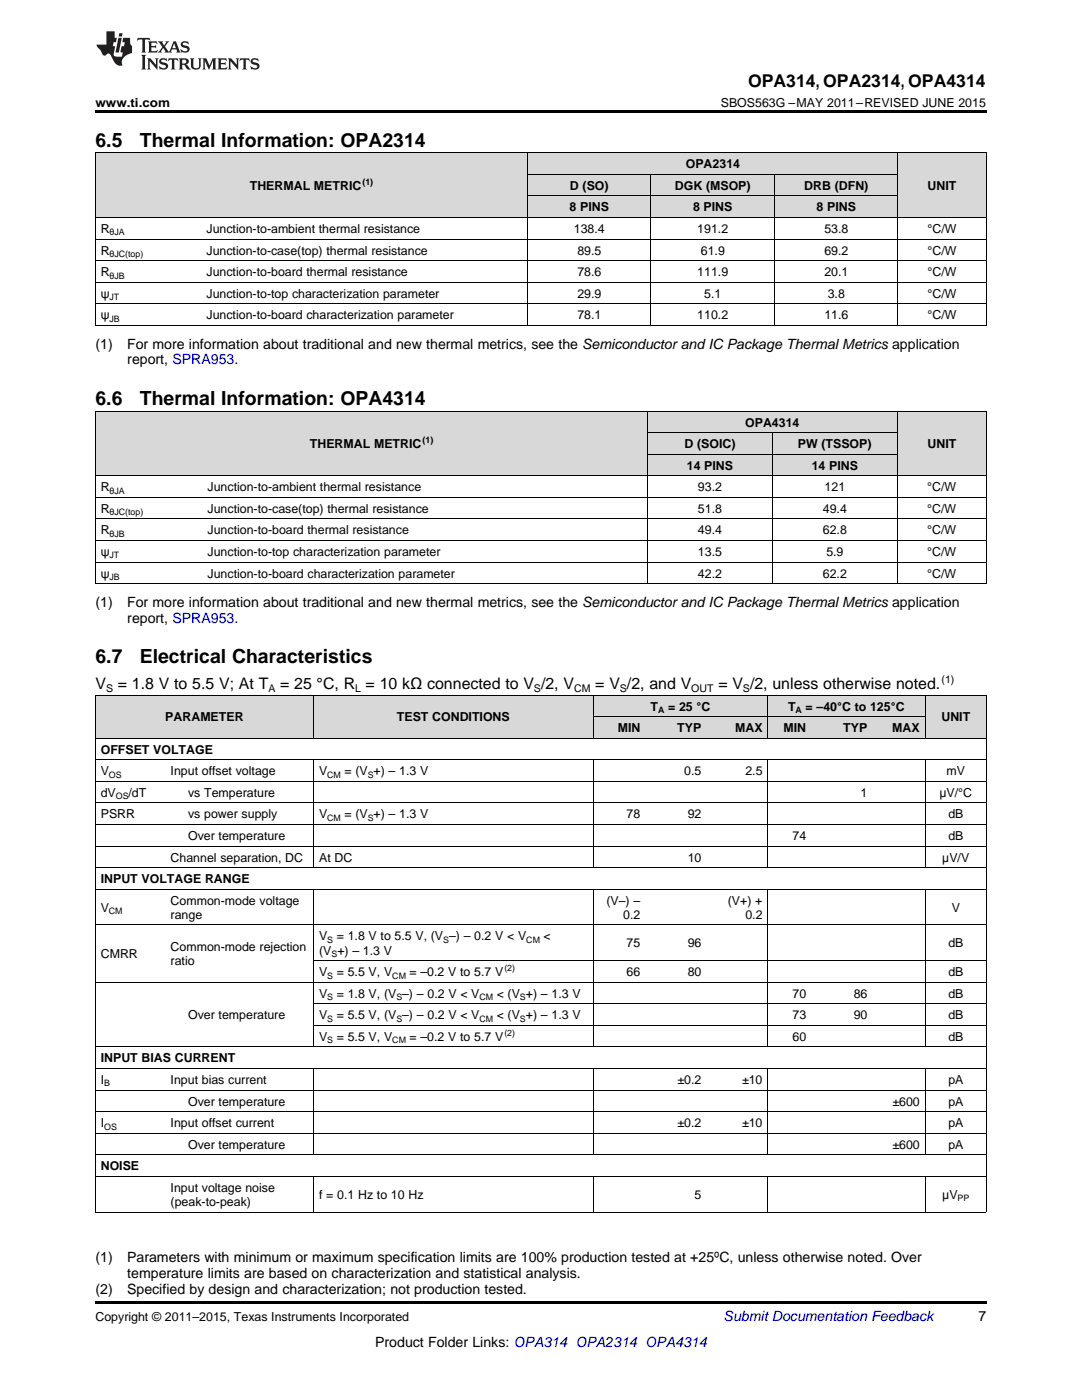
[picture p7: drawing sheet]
<svg xmlns="http://www.w3.org/2000/svg" width="216mm" height="279mm" viewBox="0 0 216 279" stroke-linecap="round" stroke-linejoin="round" font-family="sans-serif">
<defs><g id="words">
<g font-size="3.9">
<text x="19" y="29.3">6.5</text>
<text x="27.9" y="29.3">Thermal Information: OPA2314</text>
<text x="19" y="80.8">6.6</text>
<text x="27.9" y="80.8">Thermal Information: OPA4314</text>
<text x="19" y="132.4">6.7</text>
<text x="27.9" y="132.4">Electrical Characteristics</text>
</g>
<text font-size="3.5" x="149.3" y="17.3">OPA314, OPA2314, OPA4314</text>
<g font-size="3.2">
<text x="19" y="137.5">V</text>
<text x="23.5" y="137.5">= 1.8 V to 5.5 V; At T</text>
<text x="55.9" y="137.5">= 25 °C, R = 10 kΩ connected to V /2, V</text>
<text x="118.8" y="137.5">= V /2, and V</text>
<text x="143.3" y="137.5">= V /2, unless otherwise noted.</text>
</g>
<g font-size="2.8">
<text x="19" y="69.6">(1)</text>
<text x="25.4" y="69.6">For more information about traditional and new thermal metrics, see the Semiconductor and IC Package Thermal Metrics application</text>
<text x="25.4" y="72.7">report, SPRA953.</text>
<text x="19" y="121.1">(1)</text>
<text x="25.4" y="121.1">For more information about traditional and new thermal metrics, see the Semiconductor and IC Package Thermal Metrics application</text>
<text x="25.4" y="124.3">report, SPRA953.</text>
<text x="19" y="251.9">(1)</text>
<text x="25.4" y="251.9">Parameters with minimum or maximum specification limits are 100% production tested at +25ºC, unless otherwise noted. Over</text>
<text x="25.4" y="255.1">temperature limits are based on characterization and statistical analysis.</text>
<text x="19" y="258.2">(2)</text>
<text x="25.4" y="258.2">Specified by design and characterization; not production tested.</text>
<text x="195.3" y="263.6">7</text>
<text x="74.9" y="268.9">Product Folder Links: OPA314 OPA2314 OPA4314</text>
</g>
<text font-size="2.8" fill="#0000c8" x="144.4" y="263.6">Submit Documentation Feedback</text>
<g font-size="2.5">
<text x="19" y="21.4">www.ti.com</text>
<text x="143.8" y="21.4">SBOS563G –MAY 2011–REVISED JUNE 2015</text>
<text x="136.8" y="33.6">OPA2314</text>
<text x="49.8" y="37.9">THERMAL METRIC</text>
<text x="113.7" y="37.9">D (SO)</text>
<text x="134.7" y="37.9">DGK (MSOP)</text>
<text x="160.5" y="37.9">DRB (DFN)</text>
<text x="185.1" y="37.9">UNIT</text>
<text x="20.1" y="46.5">R</text>
<text x="41.2" y="46.5">Junction-to-ambient thermal resistance</text>
<text x="113.7" y="42.2">8 PINS</text>
<text x="114.5" y="46.5">138.4</text>
<text x="138.3" y="42.2">8 PINS</text>
<text x="139.1" y="46.5">191.2</text>
<text x="162.9" y="42.2">8 PINS</text>
<text x="164.5" y="46.5">53.8</text>
<text x="185.1" y="46.5">°C/W</text>
<text x="20.1" y="50.8">R</text>
<text x="41.2" y="50.8">Junction-to-case(top) thermal resistance</text>
<text x="115.2" y="50.8">89.5</text>
<text x="139.8" y="50.8">61.9</text>
<text x="164.5" y="50.8">69.2</text>
<text x="185.1" y="50.8">°C/W</text>
<text x="20.1" y="55.1">R</text>
<text x="20.1" y="59.4">ψ</text>
<text x="41.2" y="55.1">Junction-to-board thermal resistance</text>
<text x="41.2" y="59.4">Junction-to-top characterization parameter</text>
<text x="115.2" y="55.1">78.6</text>
<text x="115.2" y="59.4">29.9</text>
<text x="139.1" y="55.1">111.9</text>
<text x="140.5" y="59.4">5.1</text>
<text x="164.5" y="55.1">20.1</text>
<text x="165.2" y="59.4">3.8</text>
<text x="185.1" y="55.1">°C/W</text>
<text x="185.1" y="59.4">°C/W</text>
<text x="20.1" y="63.7">ψ</text>
<text x="41.2" y="63.7">Junction-to-board characterization parameter</text>
<text x="115.2" y="63.7">78.1</text>
<text x="139.1" y="63.7">110.2</text>
<text x="164.5" y="63.7">11.6</text>
<text x="185.1" y="63.7">°C/W</text>
<text x="61.8" y="89.4">THERMAL METRIC</text>
<text x="136.6" y="89.4">D (SOIC)</text>
<text x="148.7" y="85.1">OPA4314</text>
<text x="159.2" y="89.4">PW (TSSOP)</text>
<text x="185.1" y="89.4">UNIT</text>
<text x="137.1" y="93.7">14 PINS</text>
<text x="162" y="93.7">14 PINS</text>
<text x="20.1" y="98">R</text>
<text x="41.4" y="98">Junction-to-ambient thermal resistance</text>
<text x="139.3" y="98">93.2</text>
<text x="164.5" y="98">121</text>
<text x="185" y="98">°C/W</text>
<text x="20.1" y="102.3">R</text>
<text x="20.1" y="106.6">R</text>
<text x="41.4" y="102.3">Junction-to-case(top) thermal resistance</text>
<text x="41.4" y="106.6">Junction-to-board thermal resistance</text>
<text x="139.3" y="102.3">51.8</text>
<text x="139.3" y="106.6">49.4</text>
<text x="164.2" y="102.3">49.4</text>
<text x="164.2" y="106.6">62.8</text>
<text x="185" y="102.3">°C/W</text>
<text x="185" y="106.6">°C/W</text>
<text x="20.1" y="110.9">ψ</text>
<text x="41.4" y="110.9">Junction-to-top characterization parameter</text>
<text x="139.3" y="110.9">13.5</text>
<text x="164.9" y="110.9">5.9</text>
<text x="185" y="110.9">°C/W</text>
<text x="20.1" y="115.3">ψ</text>
<text x="41.4" y="115.3">Junction-to-board characterization parameter</text>
<text x="139.3" y="115.3">42.2</text>
<text x="164.2" y="115.3">62.2</text>
<text x="185" y="115.3">°C/W</text>
<text x="33" y="144">PARAMETER</text>
<text x="79.2" y="144">TEST CONDITIONS</text>
<text x="129.8" y="141.8">T</text>
<text x="133.3" y="141.8">= 25 °C</text>
<text x="157.3" y="141.8">T</text>
<text x="160.8" y="141.8">=</text>
<text x="162.9" y="141.8">–40°C to 125°C</text>
<text x="187.9" y="144">UNIT</text>
<text x="123.3" y="146.1">MIN</text>
<text x="135.1" y="146.1">TYP</text>
<text x="146.7" y="146.1">MAX</text>
<text x="156.4" y="146.1">MIN</text>
<text x="168.3" y="146.1">TYP</text>
<text x="178" y="146.1">MAX</text>
<text x="20.1" y="150.4">OFFSET VOLTAGE</text>
<text x="20.1" y="154.7">V</text>
<text x="34" y="154.7">Input offset voltage</text>
<text x="63.7" y="154.7">V</text>
<text x="68.8" y="154.7">= (V +) – 1.3 V</text>
<text x="136.5" y="154.7">0.5</text>
<text x="148.7" y="154.7">2.5</text>
<text x="188.9" y="154.7">mV</text>
<text x="20.1" y="159">dV</text>
<text x="25.7" y="159">/dT</text>
<text x="37.5" y="159">vs Temperature</text>
<text x="171.7" y="159">1</text>
<text x="187.5" y="159">μV/°C</text>
<text x="20.1" y="163.3">PSRR</text>
<text x="37.5" y="163.3">vs power supply</text>
<text x="37.5" y="167.6">Over temperature</text>
<text x="63.7" y="163.3">V</text>
<text x="68.8" y="163.3">= (V +) – 1.3 V</text>
<text x="125" y="163.3">78</text>
<text x="137.2" y="163.3">92</text>
<text x="158.2" y="167.6">74</text>
<text x="189.2" y="163.3">dB</text>
<text x="189.2" y="167.6">dB</text>
<text x="34" y="171.9">Channel separation, DC</text>
<text x="63.7" y="171.9">At DC</text>
<text x="137.2" y="171.9">10</text>
<text x="188" y="171.9">µV/V</text>
<text x="20.1" y="176.2">INPUT VOLTAGE RANGE</text>
<text x="20.1" y="182">V</text>
<text x="34" y="180.6">Common-mode voltage</text>
<text x="34" y="183.4">range</text>
<text x="121" y="180.6">(V–) –</text>
<text x="124.4" y="183.4">0.2</text>
<text x="145.2" y="180.6">(V+) +</text>
<text x="148.7" y="183.4">0.2</text>
<text x="189.9" y="182">V</text>
<text x="20.1" y="191.2">CMRR</text>
<text x="34" y="189.8">Common-mode rejection</text>
<text x="63.7" y="187.7">V</text>
<text x="63.7" y="190.5">(V +) – 1.3 V</text>
<text x="67.2" y="187.7">= 1.8 V to 5.5 V, (V –) – 0.2 V &lt; V</text>
<text x="108.5" y="187.7">&lt;</text>
<text x="125" y="189.1">75</text>
<text x="137.2" y="189.1">96</text>
<text x="189.2" y="189.1">dB</text>
<text x="34" y="192.7">ratio</text>
<text x="63.7" y="194.8">V</text>
<text x="67.2" y="194.8">= 5.5 V, V</text>
<text x="81.7" y="194.8">= –0.2 V to 5.7 V</text>
<text x="125" y="194.8">66</text>
<text x="137.2" y="194.8">80</text>
<text x="189.2" y="194.8">dB</text>
<text x="37.5" y="203.4">Over temperature</text>
<text x="63.7" y="199.1">V</text>
<text x="63.7" y="203.4">V</text>
<text x="67.2" y="199.1">= 1.8 V, (V –) – 0.2 V &lt; V</text>
<text x="67.2" y="203.4">= 5.5 V, (V –) – 0.2 V &lt; V</text>
<text x="99.1" y="199.1">&lt; (V +) – 1.3 V</text>
<text x="99.1" y="203.4">&lt; (V +) – 1.3 V</text>
<text x="158.2" y="199.1">70</text>
<text x="158.2" y="203.4">73</text>
<text x="170.4" y="199.1">86</text>
<text x="170.4" y="203.4">90</text>
<text x="189.2" y="199.1">dB</text>
<text x="189.2" y="203.4">dB</text>
<text x="63.7" y="207.7">V</text>
<text x="67.2" y="207.7">= 5.5 V, V</text>
<text x="81.7" y="207.7">= –0.2 V to 5.7 V</text>
<text x="158.2" y="207.7">60</text>
<text x="189.2" y="207.7">dB</text>
<text x="20.1" y="212">INPUT BIAS CURRENT</text>
<text x="20.1" y="216.3">I</text>
<text x="34" y="216.3">Input bias current</text>
<text x="37.5" y="220.6">Over temperature</text>
<text x="135.2" y="216.3">±0.2</text>
<text x="148.1" y="216.3">±10</text>
<text x="178.1" y="220.6">±600</text>
<text x="189.2" y="216.3">pA</text>
<text x="189.2" y="220.6">pA</text>
<text x="20.1" y="224.9">I</text>
<text x="34" y="224.9">Input offset current</text>
<text x="135.2" y="224.9">±0.2</text>
<text x="148.1" y="224.9">±10</text>
<text x="189.2" y="224.9">pA</text>
<text x="20.1" y="233.5">NOISE</text>
<text x="37.5" y="229.2">Over temperature</text>
<text x="178.1" y="229.2">±600</text>
<text x="189.2" y="229.2">pA</text>
<text x="34" y="237.8">Input voltage noise</text>
<text x="63.7" y="239.3">f = 0.1 Hz to 10 Hz</text>
<text x="138.6" y="239.3">5</text>
<text x="188" y="239.3">μV</text>
<text x="34" y="240.7">(peak-to-peak)</text>
<text x="19" y="263.6">Copyright © 2011–2015, Texas Instruments Incorporated</text>
</g>
<g font-size="2.1">
<text x="187.9" y="136.2">(1)</text>
<text x="21.2" y="138.1">S</text>
<text x="53.6" y="138.1">A</text>
<text x="70.8" y="138.1">L</text>
<text x="106.5" y="138.1">S</text>
<text x="114.6" y="138.1">CM</text>
<text x="123.7" y="138.1">S</text>
<text x="137.9" y="138.1">OUT</text>
<text x="148.2" y="138.1">S</text>
</g>
<g font-size="1.8">
<text x="72.3" y="36.9">(1)</text>
<text x="21.9" y="47">θJA</text>
<text x="21.9" y="51.3">θJC(top)</text>
<text x="21.8" y="59.9">JT</text>
<text x="21.9" y="55.6">θJB</text>
<text x="21.8" y="64.2">JB</text>
<text x="84.3" y="88.4">(1)</text>
<text x="21.9" y="98.5">θJA</text>
<text x="21.9" y="102.8">θJC(top)</text>
<text x="21.9" y="107.1">θJB</text>
<text x="21.8" y="111.4">JT</text>
<text x="21.8" y="115.7">JB</text>
<text x="131.3" y="142.3">A</text>
<text x="158.7" y="142.3">A</text>
<text x="21.7" y="155.2">OS</text>
<text x="65.3" y="155.2">CM</text>
<text x="73.4" y="155.2">S</text>
<text x="23.1" y="159.5">OS</text>
<text x="65.3" y="163.8">CM</text>
<text x="73.4" y="163.8">S</text>
<text x="21.7" y="182.5">CM</text>
<text x="65.3" y="188.2">S</text>
<text x="66.1" y="191">S</text>
<text x="88.4" y="188.2">S</text>
<text x="105" y="188.2">CM</text>
<text x="65.3" y="195.3">S</text>
<text x="78.3" y="195.3">CM</text>
<text x="100.6" y="193.8">(2)</text>
<text x="65.3" y="199.6">S</text>
<text x="65.3" y="203.9">S</text>
<text x="79.1" y="199.6">S</text>
<text x="79.1" y="203.9">S</text>
<text x="95.7" y="199.6">CM</text>
<text x="95.7" y="203.9">CM</text>
<text x="103.7" y="199.6">S</text>
<text x="103.7" y="203.9">S</text>
<text x="65.3" y="208.2">S</text>
<text x="78.3" y="208.2">CM</text>
<text x="100.6" y="206.7">(2)</text>
<text x="20.8" y="216.8">B</text>
<text x="20.8" y="225.4">OS</text>
<text x="191.1" y="239.7">PP</text>
</g>
</g></defs>
<g fill="#d8d8d8">
<path d="M19 138.8h14v8.6h-14z"/>
<path d="M33 138.8h3.5v8.6h-3.5z"/>
<path d="M36.5 138.8h26.1v8.6h-26.1z"/>
<path d="M62.6 138.8h55.8v8.6h-55.8z"/>
<path d="M118.4 143.1h10.4v4.3h-10.4z"/>
<path d="M128.8 143.1h12.2v4.3h-12.2z"/>
<path d="M141 143.1h12.2v4.3h-12.2z"/>
<path d="M153.2 143.1h8.8v4.3h-8.8z"/>
<path d="M162 143.1h12.2v4.3h-12.2z"/>
<path d="M174.2 143.1h10.4v4.3h-10.4z"/>
<path d="M184.6 138.8h12.2v8.6h-12.2z"/>
<path d="M118.4 138.8h10.4v4.3h-10.4z"/>
<path d="M128.8 138.8h12.2v4.3h-12.2z"/>
<path d="M141 138.8h12.2v4.3h-12.2z"/>
<path d="M153.2 138.8h8.8v4.3h-8.8z"/>
<path d="M162 138.8h12.2v4.3h-12.2z"/>
<path d="M174.2 138.8h10.4v4.3h-10.4z"/>
<path d="M19 82.1h21.4v12.9h-21.4z"/>
<path d="M40.4 82.1h88.9v12.9h-88.9z"/>
<path d="M129.3 90.7h24.9v4.3h-24.9z"/>
<path d="M154.2 90.7h24.9v4.3h-24.9z"/>
<path d="M179.1 82.1h17.7v12.9h-17.7z"/>
<path d="M129.3 86.4h24.9v4.3h-24.9z"/>
<path d="M154.2 86.4h24.9v4.3h-24.9z"/>
<path d="M129.3 82.1h24.9v4.3h-24.9z"/>
<path d="M154.2 82.1h24.9v4.3h-24.9z"/>
<path d="M19 30.6h21.1v12.9h-21.1z"/>
<path d="M40.1 30.6h65.2v12.9h-65.2z"/>
<path d="M105.3 39.2h24.6v4.3h-24.6z"/>
<path d="M129.9 39.2h24.7v4.3h-24.7z"/>
<path d="M154.6 39.2h24.6v4.3h-24.6z"/>
<path d="M179.2 30.6h17.6v12.9h-17.6z"/>
<path d="M105.3 34.9h24.6v4.3h-24.6z"/>
<path d="M129.9 34.9h24.7v4.3h-24.7z"/>
<path d="M154.6 34.9h24.6v4.3h-24.6z"/>
<path d="M105.3 30.6h24.6v4.3h-24.6z"/>
<path d="M129.9 30.6h24.7v4.3h-24.7z"/>
<path d="M154.6 30.6h24.6v4.3h-24.6z"/>
</g>
<g fill="#000">
<path d="M19 22h177.8v.5h-177.8zM19 64.9l.2 .1zM105.2 64.9l.1 .1zM129.8 64.9l.1 .1zM154.5 64.9l.1 .1zM179.1 64.9l.1 .1zM196.7 64.9l.1 .1zM19 116.5h.2zM129.2 116.5h.1zM154.1 116.5h.1zM179 116.5h.1zM196.7 116.5h.1z"/>
<path d="M19 259.7h177.8v.5h-177.8z"/>
</g>
<g fill="none" stroke="#000" stroke-width=".2">
<path d="M19 30.5h177.8M19.1 30.5v34.5M105.3 30.5v34.5M105.3 39.1h73.9M105.3 34.8h73.9M129.9 34.8v30.2M154.5 34.8v30.2M179.2 30.5v34.5M196.8 30.5v34.5M19 56.3h177.8M19 52h177.8M19 47.7h177.8"/>
<path d="M19 43.4h177.8M19 64.9h177.8M19 60.6h177.8M19 99.3h177.8M19 95h177.8M19 82h177.8M19.1 82.1v34.4M129.2 82.1v34.4M129.3 90.6h49.7M129.3 86.3h49.7M154.1 86.4v30.1M179 82.1v34.4"/>
<path d="M196.8 82.1v34.4M19 116.5h177.8M19 112.2h177.8M19 107.9h177.8M19 103.6h177.8M19 138.7h177.8M19.1 138.7v103.2M62.6 138.7v8.7M118.3 138.7v8.7M153.2 138.7v8.7M184.6 138.7v8.7M196.8 138.7v103.2"/>
<path d="M19 155.9h177.8M19 151.6h177.8M19 147.3h177.8M62.6 151.7v21.5M118.3 151.7v21.5M118.4 143h66.2M153.2 151.7v21.5M184.6 151.7v21.5M19 177.5h177.8M19 173.2h177.8M19 168.9h177.8M19 164.6h177.8"/>
<path d="M19 160.2h177.8M62.6 177.5v31.5M118.3 177.5v31.5M153.2 177.5v31.5M184.6 177.5v31.5M19 196h177.8M19 184.6h177.8M62.6 191.7h134.2M19 217.5h177.8M19 213.2h177.8M19 208.9h177.8M62.6 213.3v17.2"/>
<path d="M62.6 204.6h134.2M62.6 200.3h134.2M118.3 213.3v17.2M153.2 213.3v17.2M184.6 213.3v17.2M19 234.8h177.8M19 230.5h177.8M19 226.1h177.8M19 221.8h177.8M62.6 234.8v7.1M118.3 234.8v7.1M153.2 234.8v7.1"/>
<path d="M184.6 234.8v7.1M19 241.9h177.8"/>
</g>
<g fill="#231f20">
<path d="M27.5 7.6l-.1 .5 .4-.2h.6v.1v2.1l-.2 .4h1l-.3-.4v-2.1l.1-.1h.5l.5 .2-.2-.5zM29.5 8.3l.2 .3v1.5l-.2 .4h1.8l.2-.6a1.04 1.04 0 0 1-1.3 .2v-.7h.6l.3 .2v-.6l-.3 .2h-.6v-.6l.8-.1 .4 .3-.2-.5zM31.5 8.3l.9 1.1-.9 1.1h.8l-.2-.2 .5-.7 .4 .7-.2 .2h1.5l-.1-.2 .1-.4h.9l.1 .4-.2 .2h1l-.3-.3-.7-1.9h-.5l-.9 2-.8-1 .9-1h-.8l.1 .3-.3 .5-.4-.6 .2-.2zM34.7 8.6l.4 1h-.7zM36.3 8.4a.63 .63 0 0 0-.2 .7 .63 .63 0 0 0 .6 .4l.6 .2 .1 .2a.75 .75 0 0 1-.7 .4 .75 .75 0 0 1-.6-.5l.1 .7 .1-.1a1.11 1.11 0 0 0 1.5-.6 1.13 1.13 0 0 0-1.2-.8l-.1-.4a1.04 1.04 0 0 1 1.2 .2l-.2-.5-.1 .1-.5-.2zM28.2 10.9l.2 .4v2.2l-.2 .4h1l-.3-.4v-2.2l.3-.4zM29.3 11.6l.3 .4v1.5l-.3 .4h.8l-.2-.4v-1.3l1.5 1.7v-1.9l.2-.4h-.7l.2 .4v.9l-1.1-1.3zM32 11.8a.62 .62 0 0 0-.2 .7 .62 .62 0 0 0 .6 .4l.6 .1 .1 .3a.76 .76 0 0 1-.7 .3 .76 .76 0 0 1-.6-.4l.1 .7 .1-.1a1.11 1.11 0 0 0 1.5-.6 1.13 1.13 0 0 0-1.2-.8l-.1-.4a1.04 1.04 0 0 1 1.2 .2l-.2-.6-.1 .1-.5-.1zM33.7 11.6l-.2 .6a.61 .61 0 0 1 .8-.3v1.6l-.2 .4h.9l-.2-.4v-1.6a.63 .63 0 0 1 .8 .3l-.2-.6zM35.6 11.6l.3 .4v1.5l-.3 .4h1l-.2-.2v-.8l.5 .2a.76 .76 0 0 0 1.2 .7l-1-1a.58 .58 0 0 0 .6-.5 .58 .58 0 0 0-.5-.6zM36.4 11.9h.1a.45 .45 0 0 1 .5 .1 .45 .45 0 0 1 .1 .5l-.7 .2zM37.9 11.6l.2 .2a2.17 2.17 0 0 0 .3 1.9 .99 .99 0 0 0 1.6-.6v-1.1l.2-.4h-.7l.2 .2a1.92 1.92 0 0 1-.2 1.8 .6 .6 0 0 1-.9-.5v-1.1l.2-.4zM40.4 11.6l.2 .4v1.5l-.2 .4h.7l-.2-.4v-1.4l.8 1.8 .8-1.8v1.4l-.2 .4h.9l-.2-.4v-1.5l.2-.4h-.8l-.6 1.5-.6-1.5zM43.4 11.6l.2 .4v1.5l-.2 .4h1.8l.2-.6a1.04 1.04 0 0 1-1.3 .1v-.6h.5l.4 .2v-.6l-.4 .2h-.5v-.7h.8l.3 .3-.1-.6zM45.5 11.6l.2 .4v1.5l-.2 .4h.7l-.2-.4v-1.3l1.5 1.7v-1.9l.2-.4h-.7l.2 .4v.9l-1.1-1.3zM47.9 11.6l-.1 .6a.61 .61 0 0 1 .8-.3v1.6l-.3 .4h1l-.3-.4 .1-1.6a.63 .63 0 0 1 .7 .3l-.1-.6zM50.2 11.8a.62 .62 0 0 0-.2 .7 .62 .62 0 0 0 .6 .4l.6 .1 .2 .3a.76 .76 0 0 1-.8 .3 .76 .76 0 0 1-.6-.4l.1 .7 .2-.1a1.11 1.11 0 0 0 1.5-.6 1.13 1.13 0 0 0-1.3-.8l-.1-.4a1.04 1.04 0 0 1 1.2 .2l-.1-.6-.2 .1-.5-.1z"/>
<path d="M21.2 6.3v2.6h-1.9l.1 .4 .7 .9a.91 .91 0 0 0 1 .8 .56 .56 0 0 1 .5-.3 .56 .56 0 0 1 .5 .3l.4 .8a1.53 1.53 0 0 0 1.9 1.2 1.54 1.54 0 0 1 1-2.1l.9-.3v-1.4a1.52 1.52 0 0 1-.3-1.6h-1.4l-.2 .8h.5l-.2 .8h-.4l-.2 1v.2l.4 .1-.2 .8a1.93 1.93 0 0 1-1.6-.3l.3-1.8h-.5l.2-.8h.4l.2-.8h-.4v-1.3zM23.6 7.6l-.6 2.9h.7l.6-2.9zM23.8 6.6l-.1 .7h.6l.2-.7z"/>
</g>
<use href="#words"/>
</svg>
